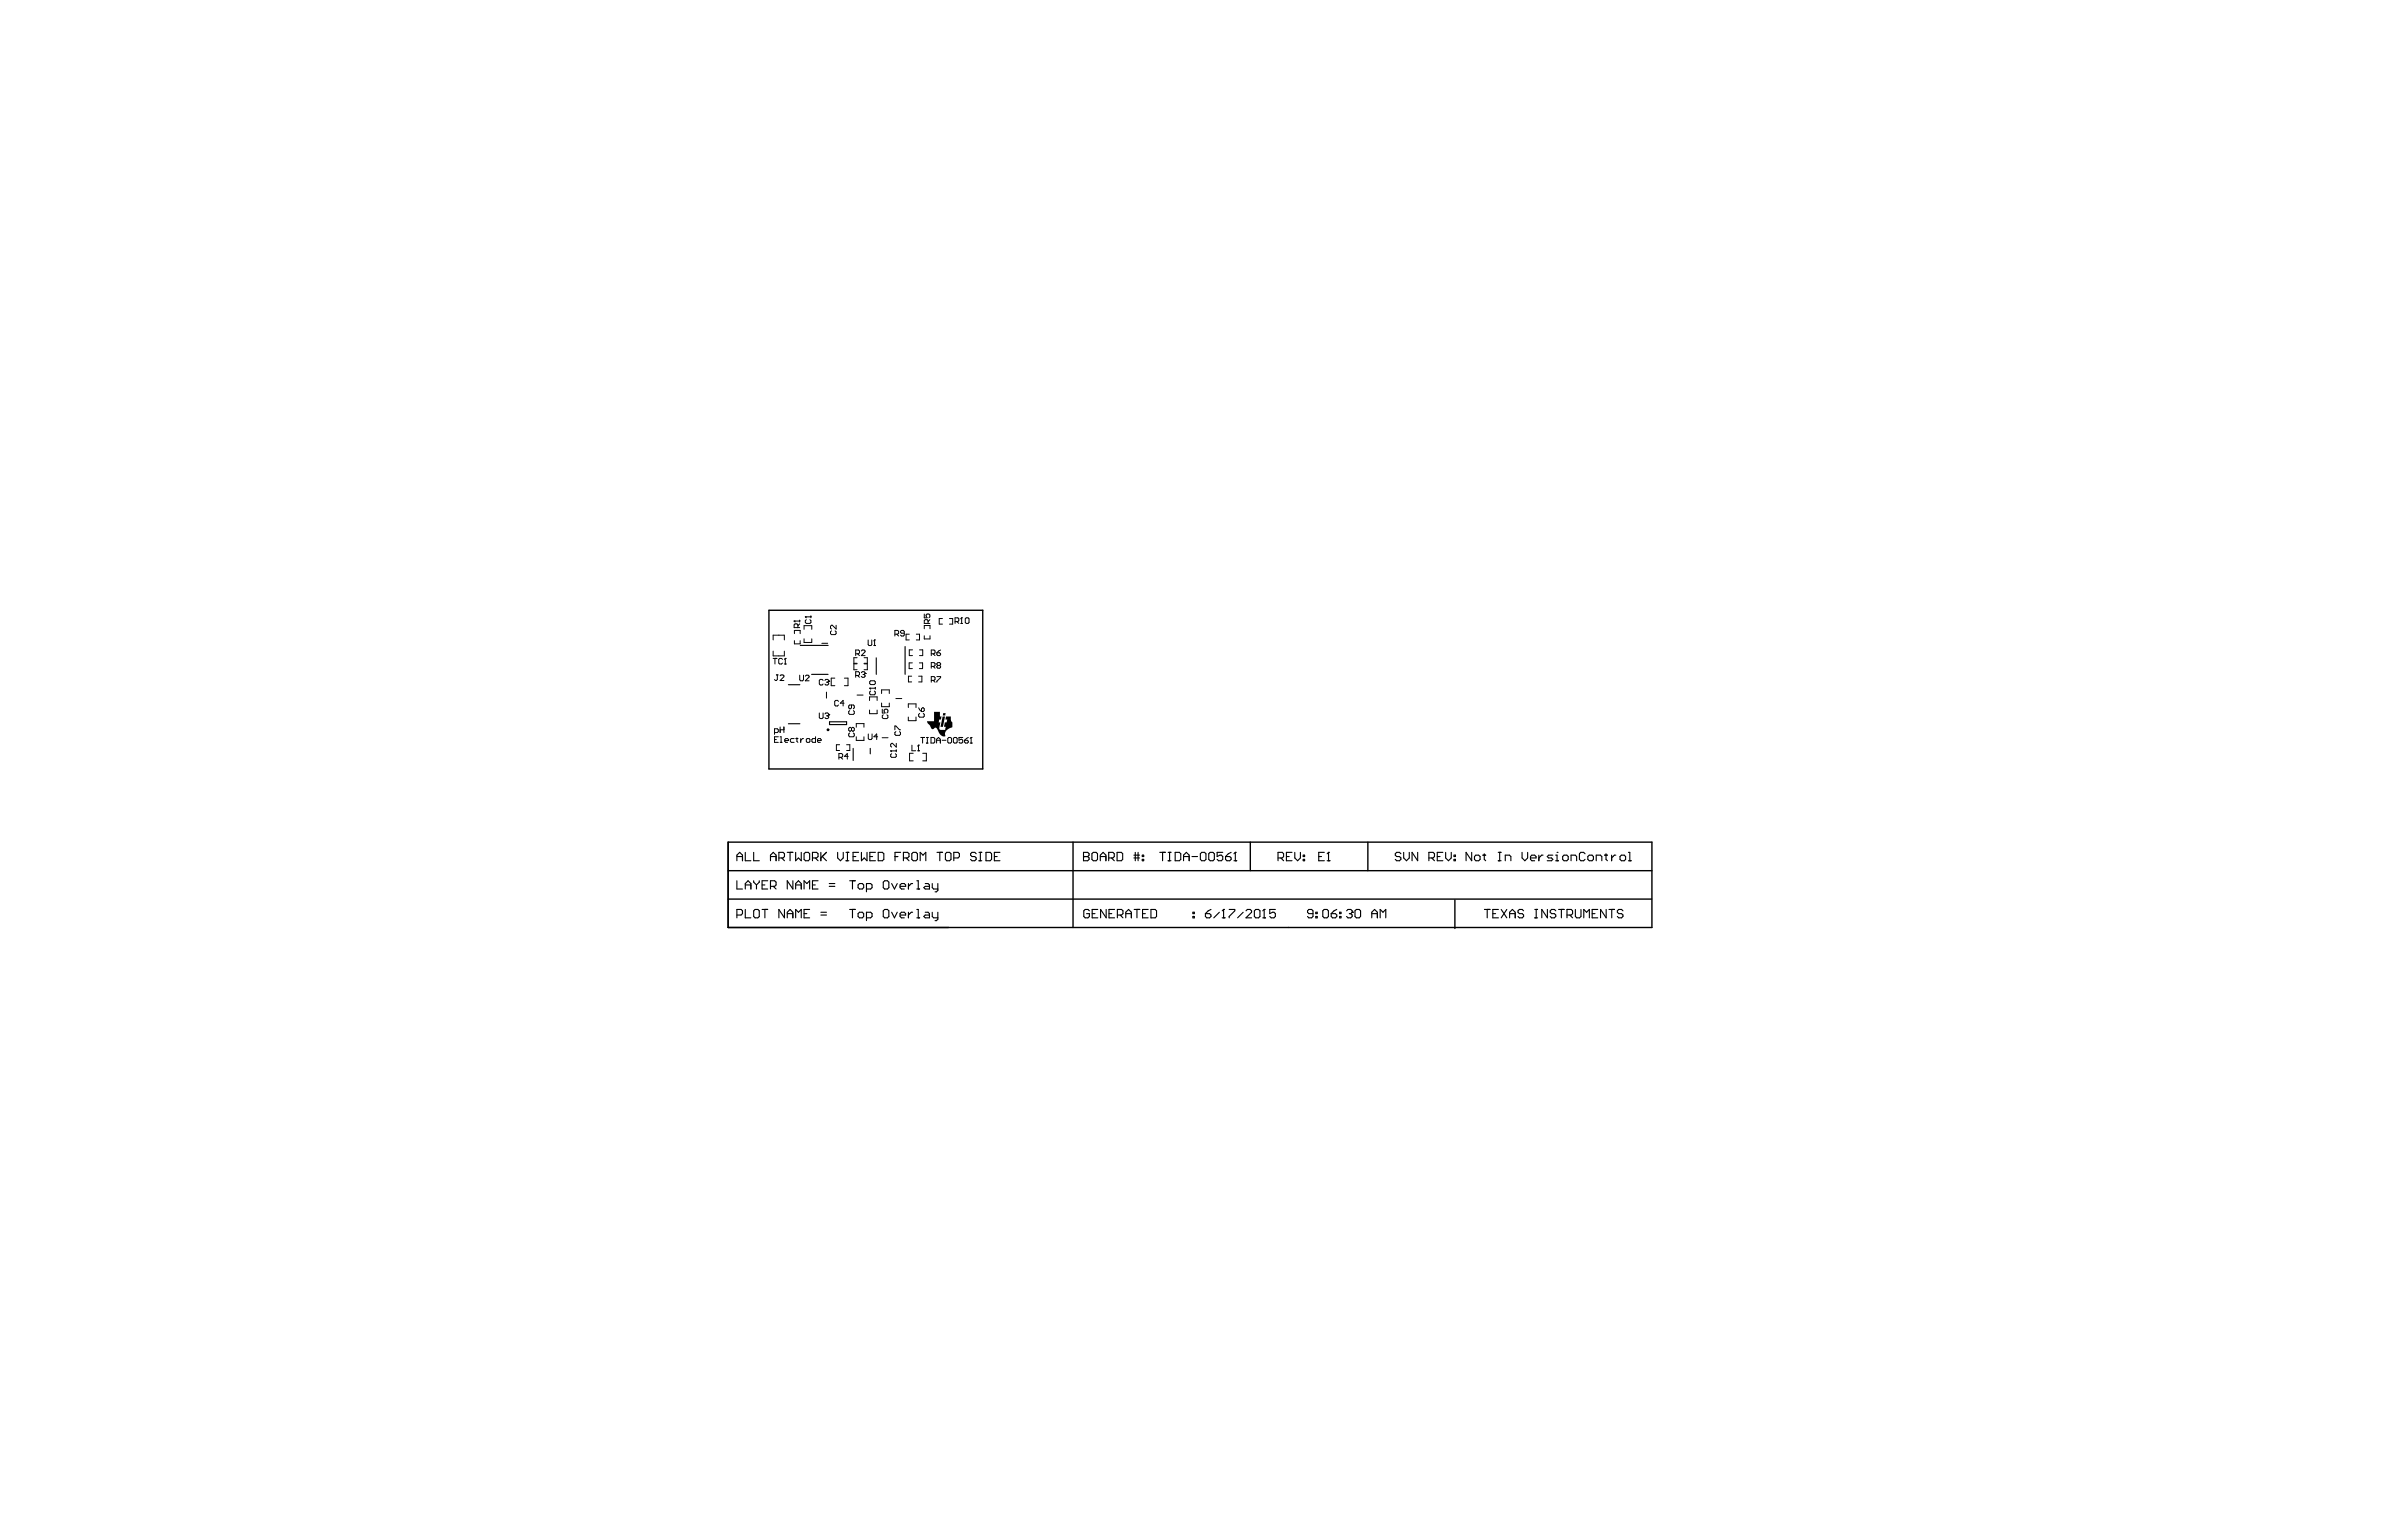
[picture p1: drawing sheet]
<svg xmlns="http://www.w3.org/2000/svg" width="432mm" height="279mm" viewBox="0 0 432 279" stroke-linecap="round" stroke-linejoin="round" font-family="sans-serif">
<g fill="none" stroke="#000" stroke-width=".25">
<path d="M139.4 110.7h38.8v28.7h-38.8zM132 152.7v15.5h167.5v-15.5h-167.5v15.5M132 157.9h167.5M194.5 152.7v15.5M226.7 152.7v5.2M248 152.7v5.2M132 163h167.4M263.7 163.2v5.1"/>
<circle cx="150.1" cy="132.3" r=".13"/>
</g>
<g fill="none" stroke="#000" stroke-width=".2">
<path d="M145.1 117h5M158.8 119.3v3M164.1 117.2v5.1M142.9 131.2h2.1M142.9 124.2h2.1M147.1 122.3h3M150.4 130.9h3.1v.5h-3.1zM154.7 135.7v2.2M157.8 135.7v1M133.6 155.3h1M133.6 156.1v-1l.5-.6 .5 .6v1M133.6 159.7v1.5h1"/>
<path d="M135.1 154.5v1.6h1M136.6 154.5v1.6h1M136.6 159.7v.3l.5 .5M137.6 159.7v.3l-.5 .5M139.2 159.7h-1.1v1.5h1.1M139.7 155.3h1M139.7 156.1v-1l.5-.6 .5 .6v1M141.2 155.6h.8l.2-.3v-.5l-.2-.3h-.8v1.6M141.7 155.6l.5 .5M142.7 154.5h1M143.2 154.5v1.6M143.7 159.7v1.5l-1-1.5v1.5"/>
<path d="M144.2 154.5v1.6l.5-.5 .5 .5v-1.6M146 154.5h.5l.3 .3v1l-.3 .3h-.5l-.2-.3v-1zM147.3 155.6h.7l.3-.3v-.5l-.3-.3h-.7v1.6M147.8 155.6l.5 .5M148.3 159.7h-1v1.5h1M148.8 154.5v1.6M149.1 155.3l.7 .8M149.8 154.5l-1 1.1M151.8 154.5v1.1l.6 .5 .5-.5v-1.1M153.4 156.1h.5M153.4 154.5h.5M153.6 154.5v1.6"/>
<path d="M154 159.7h1M154.5 159.7v1.5M154.6 155.3h.5M155.7 154.5h-1.1v1.6h1.1M156.2 154.5v1.6l.5-.5 .5 .5v-1.6M157.7 155.3h.5M158.7 154.5h-1v1.6h1M159.2 154.5h.8l.2 .3v1l-.2 .3h-.8zM160.4 159.7h.5l.2 .3v.9l-.2 .3h-.5l-.3-.3v-.9zM162.2 155.3h.6M163.3 154.5h-1.1v1.6M163.8 155.6h.7l.3-.3v-.5l-.3-.3h-.7v1.6"/>
<path d="M164.3 155.6l.5 .5M165.5 154.5h.6l.2 .3v1l-.2 .3h-.6l-.2-.3v-1zM166.2 159.7h.3v1.5M166.8 156.1v-1.6l.5 .6 .5-.6v1.6M169.9 154.5h1M170.4 154.5v1.6M171.6 154.5h.5l.3 .3v1l-.3 .3h-.5l-.2-.3v-1zM172.9 155.6h.8l.2-.3v-.5l-.2-.3h-.8v1.6M177 154.8l-.3-.3h-.5l-.3 .3v.3l.3 .2h.5l.3 .3v.2l-.3 .3h-.5l-.3-.3M177.5 156.1h.5M177.5 154.5h.5M177.7 154.5v1.6"/>
<path d="M178.7 154.5h.8l.2 .3v1l-.2 .3h-.8zM180.3 155.3h.5M181.3 154.5h-1v1.6h1M196.4 155.3h.1M196.4 154.5h.8l.2 .3v.3l-.2 .2 .2 .3v.2l-.2 .3h-.8zM196.4 155.3h.8M198.2 154.5h.5l.3 .3v1l-.3 .3h-.5l-.3-.3v-1zM199.5 155.3h1M199.5 156.1v-1l.5-.6 .5 .6v1M201 155.6h.7l.3-.3v-.5l-.3-.3h-.7v1.6M201.5 155.6l.5 .5M202.5 154.5h.8l.2 .3v1l-.2 .3h-.8z"/>
<path d="M205.5 155.1h1.1M205.5 155.6h1.1M205.8 154.5v1.6M206.3 154.5v1.6M207.1 155.8h.2v.3h-.2zM207.1 155.1h.2v.2h-.2zM210.2 154.5h1.1M210.7 154.5v1.6M211.8 156.1h.5M211.8 154.5h.5M212 154.5v1.6M213 154.5h.8l.2 .3v1l-.2 .3h-.8z"/>
<path d="M214.6 155.3h1M214.6 156.1v-1l.5-.6 .5 .6v1M216.1 155.3h1M217.8 154.5h.6l.2 .3v1l-.2 .3h-.6l-.2-.3v-1zM219.4 154.5h.5l.2 .3v1l-.2 .3h-.5l-.3-.3v-1zM221.7 154.5h-1.1v.8l.5-.2h.3l.3 .2v.5l-.3 .3h-.5l-.3-.3M222.2 155.3h.7l.3 .3v.2l-.3 .3h-.5l-.2-.3zM223.2 154.5l-.5 .3-.5 .5M223.7 156.1h.5M223.9 154.5h.1M223.9 154.5v1.6M223.9 154.5l-.2 .3"/>
<path d="M231.7 155.6h.7l.3-.3v-.5l-.3-.3h-.7v1.6M232.2 155.6l.5 .5M233.2 155.3h.5M234.2 154.5h-1v1.6h1M234.7 154.5v1.1l.5 .5 .5-.5v-1.1M236.2 155.8h.3v.3h-.3zM236.2 155.1h.3v.2h-.3zM239.1 155.3h.5M240.1 154.5h-1v1.6h1M240.6 156.1h.5M240.8 154.5h.1M240.8 154.5v1.6"/>
<path d="M240.8 154.5l-.2 .3M253.9 154.8l-.2-.3h-.5l-.3 .3v.3l.3 .2h.5l.2 .3v.2l-.2 .3h-.5l-.3-.3M254.5 154.5v1.1l.5 .5 .5-.5v-1.1M257 154.5v1.6l-1-1.6v1.6M259 155.6h.8l.2-.3v-.5l-.2-.3h-.8v1.6M259.5 155.6l.5 .5M260.5 155.3h.5M261.6 154.5h-1.1v1.6h1.1M262.1 154.5v1.1l.5 .5 .5-.5v-1.1M263.6 155.8h.2v.3h-.2zM263.6 155.1h.2v.2h-.2zM266.8 154.5v1.6l-1-1.6v1.6"/>
<path d="M267.5 155.1h.5l.3 .2v.5l-.3 .3h-.5l-.2-.3v-.5zM268.8 155.1h.5M269.1 154.8v1l.2 .3M271.6 156.1h.5M271.6 154.5h.5M271.9 154.5v1.6M272.9 156.1v-1h.7l.3 .2v.8M275.9 154.5v1.1l.5 .5 .5-.5v-1.1M277.4 155.6h1.1v-.3l-.3-.2h-.5l-.3 .2v.5l.3 .3h.5M279 155.1v1M279.7 155.1h-.2l-.5 .5M281.5 155.1h-.8l-.2 .2 .2 .3h.5l.3 .2-.3 .3h-.7"/>
<path d="M282 156.1h.5M282 155.1h.3v1M282.3 154.5h.1M283.5 155.1h.5l.3 .2v.5l-.3 .3h-.5l-.2-.3v-.5zM284.8 156.1v-1h.8l.2 .2v.8M287.3 154.8l-.2-.3h-.5l-.3 .3v1l.3 .3h.5l.2-.3M288.1 155.1h.5l.3 .2v.5l-.3 .3h-.5l-.3-.3v-.5zM289.4 156.1v-1h.7l.3 .2v.8M290.9 155.1h.5M291.1 154.8v1l.3 .3M292.1 155.1v1M292.9 155.1h-.2l-.6 .5"/>
<path d="M293.9 155.1h.5l.3 .2v.5l-.3 .3h-.5l-.2-.3v-.5zM295.2 156.1h.5M295.2 154.5h.2v1.6M133.6 165.9h.7l.3-.2v-.5l-.3-.3h-.7v1.5M135.1 161.2v-1l.5-.5 .5 .5v1M135.1 164.9v1.5h1M135.1 160.5h1M136.9 164.9h.5l.2 .3v1l-.2 .2h-.5l-.3-.2v-1zM137.1 160.5v.7M138.1 164.9h1.1M138.1 160.5h.6M138.7 164.9v1.5"/>
<path d="M139.7 160.7h.7l.3-.2v-.5l-.3-.3h-.7v1.5M140.2 160.7l.5 .5M142.2 164.9v1.5l-1-1.5v1.5M142.7 166.4v-1l.5-.5 .5 .5v1M142.7 165.7h1M144.2 161.2v-1l.5-.5 .5 .5v1M144.2 166.4v-1.5l.5 .5 .5-.5v1.5M144.2 160.5h1M145.8 165.7h.5M145.8 161.2v-1.5l.5 .5 .5-.5v1.5M146.8 164.9h-1v1.5h1M147.3 160.5h.5"/>
<path d="M148.8 165.9h1M148.8 165.4h1M150.3 160.7h1M150.3 160.2h1M154 164.9h1M154.5 164.9v1.5M155.8 165.4h.5l.3 .3v.5l-.3 .2h-.5l-.3-.2v-.5zM155.8 160.2h.5l.3 .3v.4l-.3 .3h-.5l-.3-.3v-.4zM157.1 166.4h.7l.3-.2v-.5l-.3-.3h-.7v1.5M157.1 161.2h.7l.3-.3v-.4l-.3-.3h-.7v1.5M160.4 164.9h.5l.2 .3v1l-.2 .2h-.5l-.3-.2v-1zM161.6 165.4l.5 1 .6-1"/>
<path d="M161.6 160.2l.5 1 .6-1M163.2 165.9h1v-.2l-.3-.3h-.5l-.2 .3v.5l.2 .2h.5M163.2 160.7h1v-.2l-.3-.3h-.5l-.2 .3v.4l.2 .3h.5M164.7 160.2v1M164.7 165.4v1M165.4 165.4h-.2l-.5 .5M165.4 160.2h-.2l-.5 .5M166.2 164.9h.3v1.5M166.2 166.4h.5M166.2 161.2h.5M167.7 165.4h.5l.3 .3v.7h-.8l-.2-.2 .2-.3h.8M167.7 160.2h.5l.3 .3v.7h-.8l-.2-.3 .2-.2h.8"/>
<path d="M169 165.4v.8l.2 .2h.8M169 160.2v.7l.2 .3h.8M170 160.2v1.2l-.2 .3h-.3M170 165.4v1.3l-.2 .2h-.3M197.5 165.2l-.3-.3h-.5l-.2 .3v1l.2 .2h.5l.3-.2v-.5h-.5M198 165.7h.5M199 164.9h-1v1.5h1M200.5 164.9v1.5l-1-1.5v1.5M201 165.7h.5M202 164.9h-1v1.5h1M202.6 165.9h.7l.3-.2v-.5l-.3-.3h-.7v1.5M203.1 165.9l.5 .5"/>
<path d="M204.1 165.7h1M204.1 166.4v-1l.5-.5 .5 .5v1M205.6 164.9h1M206.1 164.9v1.5M207.1 165.7h.5M208.1 164.9h-1v1.5h1M208.6 164.9h.8l.3 .3v1l-.3 .2h-.8zM216.3 166.2h.2v.2h-.2zM216.3 165.4h.2v.3h-.2zM218.5 165.7h.8l.2 .2v.3l-.2 .2h-.5l-.3-.2zM219.5 164.9l-.5 .3-.5 .5M221 165.4l-1 1"/>
<path d="M221.6 166.4h.5M221.8 164.9h.1M221.8 164.9v1.5M221.8 164.9l-.2 .3M222.8 164.9h1v.3l-1 1v.2M225.4 165.4l-1.1 1M225.9 165.2l.2-.3h.5l.3 .3v.2l-1 1h1M227.6 164.9h.5l.3 .3v1l-.3 .2h-.5l-.2-.2v-1zM228.9 166.4h.5M229.2 164.9h.1M229.2 164.9v1.5M229.2 164.9l-.3 .3"/>
<path d="M231.2 164.9h-1v.8l.5-.3h.2l.3 .3v.5l-.3 .2h-.5l-.2-.2M238 165.7h-.7l-.3-.3v-.2l.3-.3h.5l.2 .3v1l-.2 .2h-.5l-.3-.2M238.5 166.2h.3v.2h-.3zM238.5 165.4h.3v.3h-.3zM240 164.9h.6l.2 .3v1l-.2 .2h-.6l-.2-.2v-1zM241.3 165.7h.8l.2 .2v.3l-.2 .2h-.5l-.3-.2zM242.3 164.9l-.5 .3-.5 .5M242.8 166.2h.3v.2h-.3zM242.8 165.4h.3v.3h-.3zM244.1 165.2l.3-.3h.5l.2 .3v.2M244.6 165.7h.3M244.9 165.7l.2 .2v.3l-.2 .2h-.5l-.3-.2"/>
<path d="M245.1 165.4h.1M245.1 165.4l-.2 .3M245.9 164.9h.5l.2 .3v1l-.2 .2h-.5l-.3-.2v-1zM248.7 165.7h1M248.7 166.4v-1l.5-.5 .5 .5v1M250.2 166.4v-1.5l.5 .5 .5-.5v1.5M269.1 164.9h1M269.6 164.9v1.5M270.6 165.7h.5M271.6 164.9h-1v1.5h1M272.1 164.9l1 1.5M273.1 164.9l-1 1.5"/>
<path d="M273.7 165.7h1M273.7 166.4v-1l.5-.5 .5 .5v1M276.2 165.2l-.3-.3h-.5l-.2 .3v.2l.2 .3h.5l.3 .2v.3l-.3 .2h-.5l-.2-.2M278.2 164.9h.5M278.2 166.4h.5M278.5 164.9v1.5M280.5 164.9v1.5l-1-1.5v1.5M282 165.2l-.2-.3h-.5l-.3 .3v.2l.3 .3h.5l.2 .2v.3l-.2 .2h-.5l-.3-.2M282.5 164.9h1M283 164.9v1.5M284.1 165.9h.7l.3-.2v-.5l-.3-.3h-.7v1.5M284.6 165.9l.5 .5"/>
<path d="M285.6 164.9v1.3l.2 .2h.5l.3-.2v-1.3M287.1 166.4v-1.5l.5 .5 .5-.5v1.5M288.6 165.7h.5M289.6 164.9h-1v1.5h1M291.2 164.9v1.5l-1.1-1.5v1.5M291.7 164.9h1M292.2 164.9v1.5M294.2 165.2l-.3-.3h-.5l-.2 .3v.2l.2 .3h.5l.3 .2v.3l-.3 .2h-.5l-.2-.2"/>
</g>
<path d="M169.3 129.1h1.1v.8h.3l-.1 .6h-.3l-.1 .4 .3 .1-.2 1.1 .2 .2h.9v-.5h-.3v-.3l.2-.5 .3-.1 .1-.4h-.3l.1-.6h.9v.7l.2 .4v.9l-.8 .3-.3 .3-.2 .4 .1 .6h-.4l-.5-.2-.8-1.3-.2-.1-.3 .3-.3-.1-.4-.6-.4-.5v-.2h1.2zM170.9 129.9h.4l-.3 1.5-.1 .4h-.4zM171 129.3h.4v.4h-.5z" fill="#000"/>
<g fill="none" stroke="#000" stroke-width=".18">
<path d="M140.2 116v-.8h2v.8M140.2 118.1v.8h2v-.8M140.2 119.4h.6M140.5 119.4v1M141.9 119.6l-.2-.2h-.4l-.1 .2v.6l.1 .2h.4l.2-.2M142.4 119.4h.1M142.4 119.4v1M142.4 119.4l-.2 .2M144 112.6h.1M144 112.6l.1 .2M144 112.6h1M144 114.9v-.6h1v.6"/>
<path d="M144 116.2v.5h1v-.5M144.6 113.8v-.5l-.1-.2h-.4l-.1 .2v.5h1M145 112.5v.3M145 113.1l-.4 .4M145.8 114.1v-.7h1.4v.7M145.8 115.8v.7h1.4v-.7M146 111.8h.1M146 111.8h1M146 111.8l.2 .2M146.2 112.4l-.2 .1v.4l.2 .1h.6l.2-.1v-.4l-.2-.1M147 111.7v.3M149 116.6h1"/>
<path d="M150.7 114.4l-.1 .2v.3l.1 .2h.7l.2-.2v-.3l-.2-.2M151.6 113.4v.7l-.7-.7-.3 .1v.4l.1 .2M155.1 118.5h.5l.2-.1v-.4l-.2-.1h-.5v1M155.4 119.3h-.6v1h.6M155.4 118.5l.4 .4M156.1 118l.2-.1h.3l.2 .1v.2l-.7 .7h.7M156.6 119.3h.6v1h-.6M157.4 116v.9l.1 .1h.4l.1-.1v-.9M158.4 117h.3M158.5 116h.1M158.5 116v1M158.5 116l-.1 .2"/>
<path d="M162.2 115h.5l.2-.2v-.3l-.2-.2h-.5v1M162.5 115l.4 .3M163.9 114.8h-.5l-.2-.2 .2-.3h.3l.2 .2v.6l-.2 .2h-.3l-.2-.2M164.8 115h-.6v1h.6M165.4 117.8h-.6v1.1h.6M166.1 115h.6v1h-.6M166.7 117.8h.6v1.1h-.6M167.5 111.3v.7h.6l-.2-.5 .2-.2h.3l.2 .2v.3l-.2 .2M167.5 114v-.6h1.1v.6M167.5 115.3v.6h1.1v-.6M168.2 113v-.5l-.1-.1h-.4l-.2 .1v.5h1.1M168.6 112.4l-.4 .3"/>
<path d="M168.8 118.5h.5l.2-.1v-.4l-.2-.1h-.5v1M169.1 118.5l.4 .4M169.8 118.4h.5l.2 .3-.2 .2h-.3l-.2-.2zM170.5 117.9l-.7 .5M170.8 112.2h-.5v1h.5M172.1 112.2h.6v1h-.6M173.1 112.7h.5l.2-.2v-.3l-.2-.2h-.5v1M173.5 112.7l.3 .3M174.1 113h.4M174.3 112h.1M174.3 112l-.2 .2M174.3 112v1"/>
<path d="M175.2 112h.3l.2 .2v.7l-.2 .1h-.3l-.2-.1v-.7zM140.4 132.8h.5l.2-.1v-.4l-.2-.2h-.5v1.1M140.4 134.1h.3M140.7 122.4h.4M140.9 122.4v.8l-.2 .2-.3-.2M141.1 133.6h-.7v1h.7M141.4 131.8v1M141.4 132.3h.7M141.4 122.5l.2-.1h.3l.2 .1v.2l-.7 .7h.7M141.4 133.6h.2v1M141.4 134.6h.3M142.1 131.8v1"/>
<path d="M142.2 120.4h.3M142.3 134.3h.6l-.1-.4h-.4l-.1 .2v.3l.1 .2h.4M144 133.9h-.6l-.1 .2v.3l.1 .2h.6M144.3 133.9h.3M144.5 133.8v.6l.1 .2M145 122.4v.9l.1 .1h.4l.2-.1v-.9M145.1 133.9v.7M145.7 133.9h-.2l-.4 .4M146 122.6l.2-.2h.3l.2 .2v.2l-.7 .6h.7M146.3 133.9h.4l.1 .2v.3l-.1 .2h-.4l-.1-.2v-.3zM147.8 133.6v1h-.5l-.1-.2v-.3l.1-.2h.5M148.2 134.3h.7l-.2-.4h-.4l-.1 .2v.3l.1 .2h.4"/>
<path d="M148.5 129.3v.8l.2 .2h.3l.2-.2v-.8M149.2 123.4l-.2-.2h-.3l-.2 .2v.6l.2 .2h.3l.2-.2M149.5 129.5l.2-.2h.3l.2 .3M149.5 123.4l.2-.2h.3l.2 .3M149.8 125.5v1.1M149.9 129.8h.1M149.9 123.7h.1M150 129.8l.2 .2-.2 .3h-.3l-.2-.2M150 123.7l.2 .2-.2 .3h-.3l-.2-.2M150.2 129.6h.1M150.2 123.5h.1M150.2 123.5l-.2 .2"/>
<path d="M150.2 129.6l-.2 .2M151.3 123h-.6v1.3h.6M152 127.2l-.2-.2h-.3l-.2 .2v.6l.2 .2h.3l.2-.2M152.1 137.3h.5l.2-.2v-.3l-.2-.2h-.5v1M152.2 135h-.6v1.1h.6M152.4 137.3l.4 .3M153 127.5h-.7l.5-.5v1M153.1 123h.6v1.3h-.6M153.5 135h.6v1.1h-.6M153.8 137.1h-.7l.5-.5v1M154 132.9l-.2 .2v.3l.2 .2h.7l.2-.2v-.3l-.2-.2M154 128.8l-.2 .2v.4l.2 .1h.7l.2-.1v-.4l-.2-.2"/>
<path d="M154.4 127.8v.5l-.2 .2-.4-.2v-.3l.2-.2h.7l.2 .2v.3l-.2 .2M154.4 132.1l-.2-.2-.4 .2v.3l.2 .2 .4-.2M154.4 132.1l.1-.2 .4 .2v.3l-.2 .2-.3-.2M154.4 132.1v.3M155.1 122.5h.5l.2-.2v-.3l-.2-.2h-.5v1M155.2 131.9v-.7h1.4v.7M155.2 133.6v.6h1.4v-.6M155.4 120.4h-.6v1h.6M155.4 126h1.1M155.4 122.5l.4 .3M156.1 122l.2-.2h.3l.2 .3M156.5 122.3h.1"/>
<path d="M156.6 120.4h.6v1h-.6M156.6 122.3l.2 .2-.2 .3h-.3l-.2-.2M156.8 122.1h.1M156.8 122.1l-.2 .2M157.4 133.1v.8l.2 .2h.3l.2-.2v-.8M157.6 127v-.6h1.4v.6M157.6 128.7v.7h1.4v-.7M157.7 124.8h.1M157.7 124.8h1M157.7 124.8l.1 .2M157.8 123.4h.7l.2 .2v.3l-.2 .2h-.7l-.1-.2v-.3zM157.8 125.3l-.1 .2v.3l.1 .2h.7l.2-.2v-.3l-.2-.2"/>
<path d="M158.7 124.6v.4M159.1 133.6h-.7l.5-.5v1M159.8 125.7v-.6h1.4v.6M159.8 127.5v.6h1.4v-.6M159.9 133.8h1.1M159.9 128.6v.7h.5l-.1-.4 .1-.3h.4l.2 .2v.3l-.2 .2M160.1 129.6l-.2 .2v.3l.2 .2h.7l.2-.2v-.3l-.2-.2M161.5 136.2h.1M161.5 136.2h1M161.5 136.2l.1 .1M161.6 136.7l-.1 .1v.4l.1 .1h.7l.2-.1v-.4l-.2-.1M162.2 132.3v-.7h.2l.7 .7h.1"/>
<path d="M162.4 126.7h1.1M162.4 132.7l-.2 .1v.4l.2 .1h.7l.1-.1v-.4l-.1-.1M162.5 134.8v.7l-.7-.7-.3 .2v.3l.1 .2M162.5 136v.3M164.7 128.3v-.7h1.4v.7M164.7 130v.7h1.4v-.7M165.3 122.6h-.6v1h.6M165.3 135.1v1h.7M165.4 120.2h-.6v1h.6M165.5 136.6h-.6v1.4h.6M166.3 136.1h.4M166.5 135.1h.1"/>
<path d="M166.5 135.1v1M166.5 135.1l-.2 .2M166.5 122.6h.6v1h-.6M166.5 128.3l.5 .7M166.7 120.2h.5v1h-.5M166.7 129.4l-.2 .1v.4l.2 .1h.7l.1-.1v-.4l-.1-.1M166.9 133.7h.7M167.2 128.3l.3 .2v.3l-.1 .2h-.4v-.5zM167.2 133.7v1M167.3 136.6h.6v1.4h-.6M167.9 133.7h.4M167.9 134.7h.4"/>
<path d="M168.1 133.7v1M168.8 133.7h.5l.1 .2v.7l-.1 .1h-.5zM168.8 120.8h.5l.2-.2v-.3l-.2-.2h-.5v1.1M168.8 123.4h.5l.2-.2v-.3l-.2-.2h-.5v1M169.1 120.8l.4 .4M169.1 123.4l.4 .3M169.8 134.2h.7M169.8 134.7v-.7l.3-.3 .4 .3v.7M169.8 122.7h.7v.2l-.7 .6v.2M170 120.6l-.2-.1 .2-.4h.3l.2 .2-.2 .3M170 120.6l-.2 .2 .2 .4h.3l.2-.2-.2-.4M170 120.6h.3"/>
<path d="M170.8 134.2h.7M172 133.7h.3l.2 .2v.7l-.2 .1h-.3l-.2-.1v-.7zM173 133.7h.3l.2 .2v.7l-.2 .1h-.3l-.2-.1v-.7zM174.5 133.7h-.7v.5l.5-.2 .2 .2v.4l-.2 .1h-.3l-.2-.1M174.9 134.2h.5l.1 .4-.1 .1h-.4l-.1-.1zM175.5 133.7l-.6 .5M175.9 134.7h.3M176 133.7h.1M176 133.7v1M176 133.7l-.1 .2"/>
</g>
</svg>
